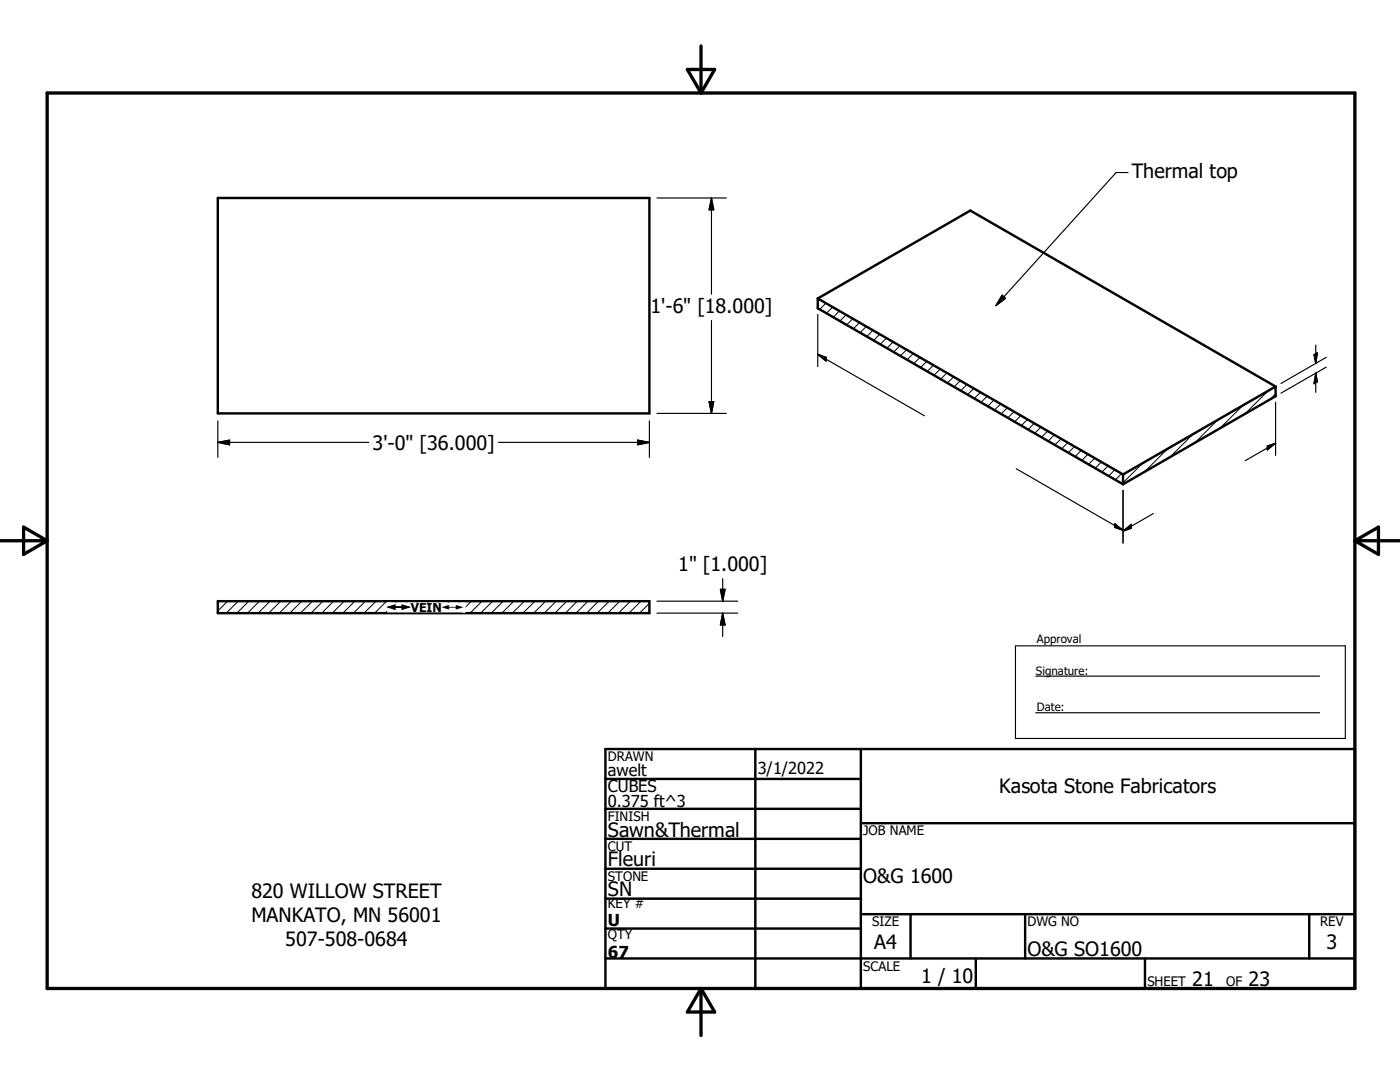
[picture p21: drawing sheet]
<svg xmlns="http://www.w3.org/2000/svg" width="279mm" height="216mm" viewBox="0 0 279 216" stroke-linecap="round" stroke-linejoin="round" font-family="sans-serif">
<defs><g id="words">
<g font-size="3.9">
<text x="225.9" y="35.6">Thermal top</text>
<text x="129.8" y="62.4">1'-6&quot; [18.000]</text>
<text x="74.3" y="89.7">3'-0&quot; [36.000]</text>
<text x="135.3" y="114">1&quot; [1.000]</text>
<text x="199.4" y="158.3">Kasota Stone Fabricators</text>
<text x="121.3" y="166.9">Sawn&amp;Thermal</text>
<text x="121.3" y="172.8">Fleuri</text>
<text x="50.2" y="179.2">820 WILLOW STREET</text>
<text x="121.3" y="178.8">SN</text>
<text x="172.3" y="176.2">O&amp;G 1600</text>
<text x="50.2" y="184">MANKATO, MN 56001</text>
<text x="56.9" y="188.7">507-508-0684</text>
<text x="174.5" y="189.4">A4</text>
<text x="205.1" y="190.7">O&amp;G SO1600</text>
<text x="264.8" y="189.4">3</text>
<text x="183.8" y="196.1">1 / 10</text>
<text x="238" y="196.7">21</text>
<text x="249.2" y="196.7">23</text>
</g>
<g font-size="3.3">
<text x="121.3" y="154.9">awelt</text>
<text x="151.2" y="154.4">3/1/2022</text>
<text x="121.3" y="158.1">CUBES</text>
<text x="121.3" y="161.1">0.375 ft^3</text>
<text x="121.3" y="184.7">U</text>
<text x="121.3" y="191.1">67</text>
</g>
<g font-size="2.6">
<text x="121.3" y="151.8">DRAWN</text>
<text x="121.3" y="163.8">FINISH</text>
<text x="172.3" y="166.7">JOB NAME</text>
<text x="121.3" y="169.8">CUT</text>
<text x="121.3" y="175.8">STONE</text>
<text x="121.3" y="181.2">KEY #</text>
<text x="174" y="184.8">SIZE</text>
<text x="205.1" y="184.8">DWG NO</text>
<text x="263.5" y="184.8">REV</text>
<text x="121.3" y="187.5">QTY</text>
<text x="172.3" y="193.7">SCALE</text>
<text x="229" y="196.7">SHEET</text>
<text x="244.7" y="196.7">OF</text>
</g>
<text font-size="2.4" x="82" y="122.1">VEIN</text>
<g font-size="2.3">
<text x="206.9" y="128.2">Approval</text>
<text x="206.8" y="134.7">Signature:</text>
<text x="206.9" y="141.9">Date:</text>
</g>
<g font-size="1.9">
<text x="77.4" y="122.1">#</text>
<text x="88.2" y="122.1">#</text>
</g>
</g></defs>
<g fill="none" stroke="#000" stroke-width=".48">
<path d="M43.5 39.5h86.1v43h-86.1zM163.2 59.6v1.9l60.9 35.1M163.2 59.6l30.5-17.6 60.9 35.1M163.2 59.6l60.9 35.1M254.6 77.1v2l-30.5 17.5M254.6 77.1l-30.5 17.6M224.1 94.7v1.9M43.5 120h86.1v2.3h-86.1zM120.8 155.4h51M120.8 149.5h149.6v47.7h-149.6zM150.7 149.5v47.7M171.8 149.5v47.7"/>
<path d="M120.8 161.4h51M120.8 167.4h51M120.8 173.3h51M120.8 179.3h51M171.8 164.3h98.6M120.8 185.3h51M120.8 191.2h149.6M171.8 182.4h98.6M181.7 182.4v8.8M194.7 191.2v6M204.6 182.4v8.8M228.5 191.2v6"/>
<path d="M261.3 182.4v8.8"/>
</g>
<g fill="none" stroke="#000" stroke-width=".2">
<path d="M163.5 59.7l-.3 .3M164.8 60.5l-1.2 1.2M166.2 61.3l-1.3 1.2M167.5 62.1l-1.2 1.2M168.9 62.8l-1.3 1.3M170.2 63.6l-1.2 1.2M171.5 64.4l-1.2 1.2M172.9 65.1l-1.3 1.3M174.2 65.9l-1.2 1.3M175.6 66.7l-1.3 1.2M176.9 67.5l-1.2 1.2M178.2 68.2l-1.2 1.3"/>
<path d="M179.6 69l-1.3 1.2M180.9 69.8l-1.2 1.2M182.3 70.6l-1.3 1.2M183.6 71.3l-1.2 1.3M185 72.1l-1.3 1.2M186.3 72.9l-1.2 1.2M187.6 73.7l-1.2 1.2M189 74.4l-1.3 1.3M190.3 75.2l-1.2 1.2M191.6 76l-1.2 1.2M193 76.7l-1.3 1.3M194.3 77.5l-1.2 1.3"/>
<path d="M195.7 78.3l-1.3 1.2M197 79.1l-1.2 1.2M198.4 79.8l-1.3 1.3M253.1 78l-4.6 4.6M254.6 78.6l-1.1 1.1M199.7 80.6l-1.2 1.2M201 81.4l-1.2 1.2M202.4 82.2l-1.3 1.2M203.7 82.9l-1.2 1.3M205.1 83.7l-1.3 1.2M206.4 84.5l-1.2 1.2M207.7 85.2l-1.2 1.3"/>
<path d="M209.1 86l-1.3 1.2M210.4 86.8l-1.2 1.2M211.8 87.6l-1.3 1.2M213.1 88.3l-1.2 1.3M214.5 89.1l-1.3 1.2M215.8 89.9l-1.2 1.2M217.1 90.6l-1.2 1.3M218.5 91.4l-1.3 1.2M219.8 92.2l-1.2 1.2M221.1 93l-1.2 1.2M222.5 93.7l-1.2 1.3M223.8 94.5l-1.2 1.2"/>
<path d="M228.1 92.4l-4.2 4.1M233.1 89.5l-4.7 4.6M238.1 86.6l-4.6 4.6M243.1 83.7l-4.6 4.6M248.1 80.9l-4.6 4.6M45.4 120l-1.9 1.9M47.5 120l-2.3 2.3M49.7 120l-2.4 2.3M51.8 120l-2.4 2.3M53.9 120l-2.4 2.3M56 120l-2.4 2.3M58.1 120l-2.4 2.3"/>
<path d="M60.2 120l-2.4 2.3M62.3 120l-2.3 2.3M64.5 120l-2.4 2.3M66.6 120l-2.4 2.3M68.7 120l-2.4 2.3M70.8 120l-2.4 2.3M72.9 120l-2.4 2.3M75 120l-2.4 2.3M77.1 120l-2.3 2.3M79.3 120l-2.4 2.3M81.4 120l-2.4 2.3M83.5 120l-2.4 2.3"/>
<path d="M85.6 120l-2.4 2.3M87.7 120l-2.4 2.3M89.8 120l-2.3 2.3M92 120l-2.4 2.3M94.1 120l-2.4 2.3M96.2 120l-2.4 2.3M98.3 120l-2.4 2.3M100.4 120l-2.4 2.3M102.5 120l-2.4 2.3M104.6 120l-2.3 2.3M106.8 120l-2.4 2.3M108.9 120l-2.4 2.3"/>
<path d="M111 120l-2.4 2.3M113.1 120l-2.4 2.3M115.2 120l-2.4 2.3M117.3 120l-2.3 2.3M119.5 120l-2.4 2.3M121.6 120l-2.4 2.3M123.7 120l-2.4 2.3M125.8 120l-2.4 2.3M127.9 120l-2.4 2.3M129.6 120.4l-2 1.9"/>
</g>
<path d="M9.4 18.6h261v178.6h-261zM137.2 13.9h5.4l-2.7 4.7zM139.9 9.2v9.4M0 107.9h9.4M4.7 105.2l4.7 2.7-4.7 2.7zM270.4 107.9h9M270.4 107.9l4.7-2.7v5.4zM139.9 197.2v9.4M139.9 197.2l2.7 4.7h-5.4z" fill="none" stroke="#000" stroke-width=".66"/>
<g fill="none" stroke="#000" stroke-width=".23">
<path d="M131.1 39.5h13.9M142 39.5v19.2M142 39.5l.4 2.4h-.9zM225.1 34.4h-2.3l-24 26.6M200 58.9l.7 .6-1.9 1.5zM142 64v18.5M163.2 70.7l21.3 12.3M163.2 70.7l1.7 .6v.8zM163.2 62.7v10.4M262.2 70.8l.7-.4-.3 2.1zM262.6 68.9v3.6M262.6 74.5v3.8"/>
<path d="M262.6 74.5l.3 1.7-.7 .4zM264.7 71.3l-9.1 5.2M264.7 73.2l-9.1 5.2M43.5 88.3h30.1M43.5 88.3l2.3-.5v1zM43.5 84v7.3M99.5 88.3h30.1M127.3 87.8l2.3 .5-2.3 .5zM129.6 84v7.3M131.1 82.5h13.9M141.5 80.2h.9l-.4 2.3zM202.8 93.5l21.3 12.3"/>
<path d="M224.1 97.8v10.6M252.9 89l1.7-.6-1.7 1.4zM254.6 88.4l-6.1 3.5M254.6 80.3v10.6M131.1 120h16.1M143.8 117.6h.9l-.5 2.4zM144.2 115.5v4.5M222.4 104.5l1.7 1.3-1.7-.6zM224.1 106l1.7-1.4v.8zM230.2 102.5l-6.1 3.5M131.1 122.3h16.1M144.2 122.3v4.7"/>
<path d="M144.2 122.3l.5 2.4h-.9zM202.7 128.9h65.8v18.5h-65.8zM206.7 134.9h56.7M206.7 142.2h56.7"/>
</g>
<g fill="#000" stroke="#000" stroke-width=".23">
<path d="M142 39.5l.4 2.4h-.9zM200 58.9l.7 .6-1.9 1.5zM163.2 70.7l1.7 .6v.8zM262.2 70.8l.7-.4-.3 2.1zM262.6 74.5l.3 1.7-.7 .4zM43.5 88.3l2.3-.5v1zM127.3 87.8l2.3 .5-2.3 .5zM141.5 80.2h.9l-.4 2.3zM252.9 89l1.7-.6-1.7 1.4zM143.8 117.6h.9l-.5 2.4zM222.4 104.5l1.7 1.3-1.7-.6zM224.1 106l1.7-1.4v.8z"/>
<path d="M144.2 122.3l.5 2.4h-.9z"/>
</g>
<g fill="#fff" stroke="#fff" stroke-width=".23">
<path d="M77.4 120.3h15.4v1.8z"/>
<path d="M77.4 120.3l15.4 1.8h-15.4z"/>
</g>
<use href="#words"/>
</svg>
